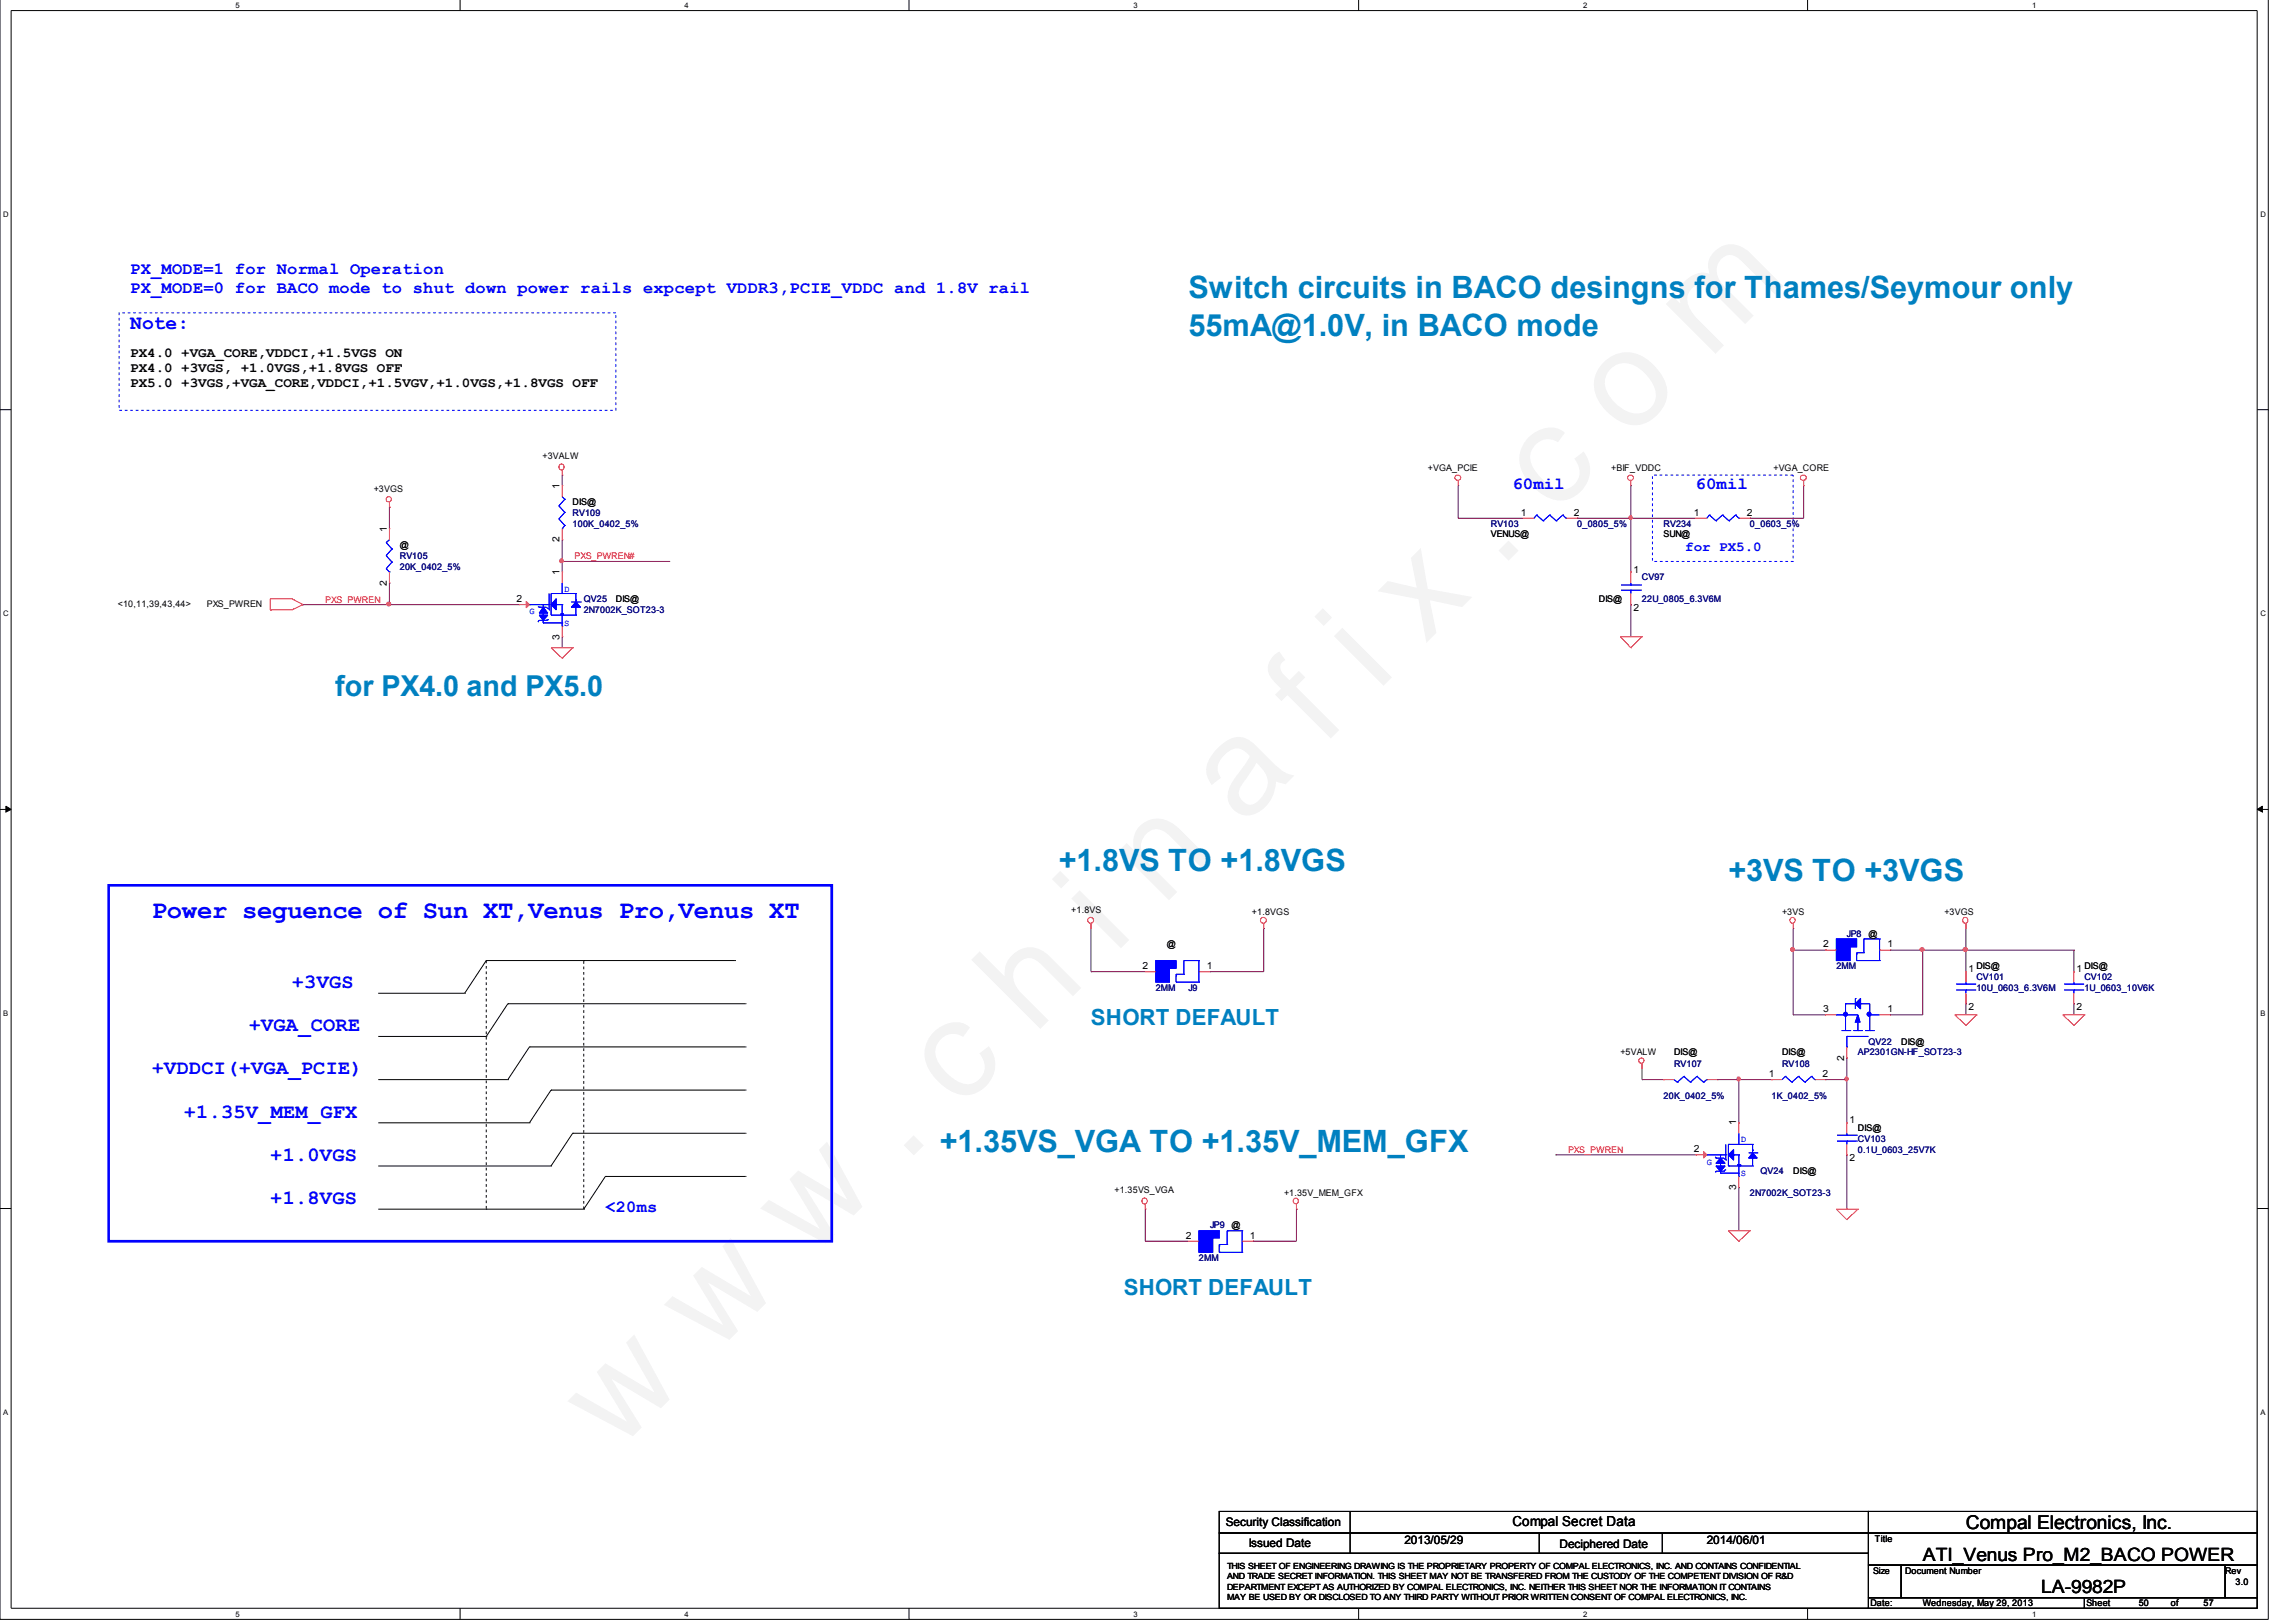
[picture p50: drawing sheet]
<svg xmlns="http://www.w3.org/2000/svg" width="297mm" height="210mm" viewBox="0 0 297 210" stroke-linecap="round" stroke-linejoin="round" font-family="sans-serif">
<defs><g id="words">
<text font-size="17.6" fill="#f0f" x="79.7" y="188" transform="rotate(-45 79.7 188)">w w w . c h i n a f i x . c o m</text>
<g font-size="4" fill="#0080c0">
<text x="153.8" y="38.6">Switch circuits in BACO desingns for Thames/Seymour only</text>
<text x="153.8" y="43.4">55mA@1.0V, in BACO mode</text>
<text x="137" y="112.7">+1.8VS TO +1.8VGS</text>
<text x="223.6" y="114.1">+3VS TO +3VGS</text>
<text x="121.6" y="149">+1.35VS_VGA TO +1.35V_MEM_GFX</text>
</g>
<text font-size="3.7" fill="#0080c0" x="43.3" y="90">for PX4.0 and PX5.0</text>
<text font-size="3.3" fill="#00f" x="19.6" y="118.8">Power seguence of Sun XT,Venus Pro,Venus XT</text>
<g font-size="2.9" fill="#0080c0">
<text x="141.1" y="132.6">SHORT DEFAULT</text>
<text x="145.4" y="167.6">SHORT DEFAULT</text>
</g>
<g font-size="2.6" fill="#00f">
<text x="16.8" y="42.6">Note:</text>
<text x="37.8" y="127.9">+3VGS</text>
<text x="32.2" y="133.4">+VGA_CORE</text>
<text x="19.6" y="139">+VDDCI(+VGA_PCIE)</text>
<text x="23.8" y="144.6">+1.35V_MEM_GFX</text>
<text x="35" y="150.2">+1.0VGS</text>
<text x="35" y="155.8">+1.8VGS</text>
</g>
<text font-size="2.5" x="254.3" y="197.9">Compal Electronics, Inc.</text>
<g font-size="2.4">
<text x="248.8" y="201.9">ATI_Venus Pro_M2_BACO POWER</text>
<text x="264.1" y="206.2">LA-9982P</text>
</g>
<g font-size="2.2" fill="#00f">
<text x="16.8" y="35.4">PX_MODE=1 for Normal Operation</text>
<text x="16.8" y="37.9">PX_MODE=0 for BACO mode to shut down power rails expcept VDDR3,PCIE_VDDC and 1.8V rail</text>
<text x="195.7" y="63.3">60mil</text>
<text x="219.4" y="63.3">60mil</text>
<text x="78.3" y="156.9">&lt;20ms</text>
</g>
<g font-size="1.8">
<text x="16.8" y="46.2">PX4.0 +VGA_CORE,VDDCI,+1.5VGS ON</text>
<text x="16.8" y="48.1">PX4.0 +3VGS, +1.0VGS,+1.8VGS OFF</text>
<text x="16.8" y="50.1">PX5.0 +3VGS,+VGA_CORE,VDDCI,+1.5VGV,+1.0VGS,+1.8VGS OFF</text>
<text x="195.7" y="197.5">Compal Secret Data</text>
</g>
<text font-size="1.8" fill="#00f" x="218" y="71.3">for PX5.0</text>
<g font-size="1.5">
<text x="158.6" y="197.5">Security Classification</text>
<text x="161.5" y="200.2">Issued Date</text>
<text x="181.7" y="199.8">2013/05/29</text>
<text x="201.8" y="200.3">Deciphered Date</text>
<text x="220.8" y="199.8">2014/06/01</text>
</g>
<g font-size="1.3">
<text x="72.4" y="63.3" transform="rotate(-90 72.4 63.3)">1</text>
<text x="50" y="68.8" transform="rotate(-90 50 68.8)">1</text>
<text x="72.4" y="70.2" transform="rotate(-90 72.4 70.2)">2</text>
<text x="196.8" y="66.7">1</text>
<text x="203.6" y="66.7">2</text>
<text x="219.1" y="66.7">1</text>
<text x="226" y="66.7">2</text>
<text x="50" y="75.8" transform="rotate(-90 50 75.8)">2</text>
<text x="66.8" y="77.9">2</text>
<text x="72.4" y="74.4" transform="rotate(-90 72.4 74.4)">1</text>
<text x="211.3" y="74.2">1</text>
<text x="72.4" y="82.8" transform="rotate(-90 72.4 82.8)">3</text>
<text x="211.3" y="79">2</text>
<text x="147.8" y="125.4">2</text>
<text x="156.1" y="125.4">1</text>
<text x="235.9" y="122.6">2</text>
<text x="244.2" y="122.6">1</text>
<text x="254.7" y="125.8">1</text>
<text x="268.6" y="125.8">1</text>
<text x="235.9" y="131">3</text>
<text x="244.2" y="131">1</text>
<text x="254.7" y="130.7">2</text>
<text x="268.6" y="130.7">2</text>
<text x="238.6" y="137.3" transform="rotate(-90 238.6 137.3)">2</text>
<text x="228.9" y="139.4">1</text>
<text x="235.8" y="139.4">2</text>
<text x="219.1" y="149.1">2</text>
<text x="224.6" y="145.6" transform="rotate(-90 224.6 145.6)">1</text>
<text x="239.3" y="145.4">1</text>
<text x="224.6" y="154" transform="rotate(-90 224.6 154)">3</text>
<text x="239.3" y="150.3">2</text>
<text x="153.4" y="160.3">2</text>
<text x="161.7" y="160.3">1</text>
</g>
<g font-size="1.2">
<text x="70.2" y="59.5">+3VALW</text>
<text x="48.3" y="63.7">+3VGS</text>
<text x="74.1" y="65.4">DIS@</text>
<text x="184.7" y="60.9">+VGA_PCIE</text>
<text x="208.4" y="60.9">+BIF_VDDC</text>
<text x="229.4" y="60.9">+VGA_CORE</text>
<text x="51.7" y="71">@</text>
<text x="192.9" y="69.5">VENUS@</text>
<text x="215.2" y="69.5">SUN@</text>
<text x="79.7" y="77.9">DIS@</text>
<text x="206.8" y="77.9">DIS@</text>
<text x="15.2" y="78.6">&lt;10,11,39,43,44&gt;</text>
<text x="26.8" y="78.6">PXS_PWREN</text>
<text x="138.6" y="118.1">+1.8VS</text>
<text x="162" y="118.5">+1.8VGS</text>
<text x="230.5" y="118.5">+3VS</text>
<text x="251.5" y="118.5">+3VGS</text>
<text x="151" y="122.6">@</text>
<text x="241.7" y="121.3">@</text>
<text x="255.7" y="125.4">DIS@</text>
<text x="269.7" y="125.4">DIS@</text>
<text x="209.6" y="136.6">+5VALW</text>
<text x="216.6" y="136.6">DIS@</text>
<text x="230.5" y="136.6">DIS@</text>
<text x="246" y="135.2">DIS@</text>
<text x="240.4" y="146.4">DIS@</text>
<text x="144.2" y="154.4">+1.35VS_VGA</text>
<text x="166.1" y="154.8">+1.35V_MEM_GFX</text>
<text x="232" y="152">DIS@</text>
<text x="159.3" y="158.9">@</text>
<text x="242.3" y="203.6">Size</text>
<text x="242.6" y="199.6">Title</text>
<text x="246.5" y="203.6">Document Number</text>
<text x="287.9" y="203.6">Rev</text>
<text x="242" y="207.9">Date:</text>
<text x="248.8" y="207.9">Wednesday, May 29, 2013</text>
<text x="269.9" y="207.9">Sheet</text>
<text x="276.7" y="207.9">50</text>
<text x="280.8" y="207.9">of</text>
<text x="285.1" y="207.9">57</text>
<text x="289.2" y="205.1">3.0</text>
</g>
<g font-size="1.2" fill="#000080">
<text x="74.1" y="66.7">RV109</text>
<text x="74.1" y="68.2">100K_0402_5%</text>
<text x="192.9" y="68.2">RV103</text>
<text x="204" y="68.2">0_0805_5%</text>
<text x="215.2" y="68.2">RV234</text>
<text x="226.4" y="68.2">0_0603_5%</text>
<text x="51.7" y="72.3">RV105</text>
<text x="51.7" y="73.8">20K_0402_5%</text>
<text x="75.5" y="77.9">QV25</text>
<text x="212.4" y="75.1">CV97</text>
<text x="212.4" y="77.9">22U_0805_6.3V6M</text>
<text x="75.5" y="79.3">2N7002K_SOT23-3</text>
<text x="237.6" y="125.4">2MM</text>
<text x="238.9" y="121.3">JP8</text>
<text x="149.5" y="128.2">2MM</text>
<text x="153.8" y="128.2">J9</text>
<text x="255.7" y="126.8">CV101</text>
<text x="255.7" y="128.2">10U_0603_6.3V6M</text>
<text x="269.7" y="126.8">CV102</text>
<text x="269.7" y="128.2">1U_0603_10V6K</text>
<text x="240.4" y="136.6">AP2301GN-HF_SOT23-3</text>
<text x="241.7" y="135.2">QV22</text>
<text x="215.2" y="142.2">20K_0402_5%</text>
<text x="216.6" y="138">RV107</text>
<text x="229.2" y="142.2">1K_0402_5%</text>
<text x="230.5" y="138">RV108</text>
<text x="240.4" y="147.8">CV103</text>
<text x="240.4" y="149.2">0.1U_0603_25V7K</text>
<text x="226.4" y="154.8">2N7002K_SOT23-3</text>
<text x="227.8" y="152">QV24</text>
<text x="156.5" y="158.9">JP9</text>
<text x="155.1" y="163.2">2MM</text>
</g>
<g font-size="1.2" fill="#f00">
<text x="42.1" y="78">PXS_PWREN</text>
<text x="74.3" y="72.4">PXS_PWREN#</text>
<text x="202.9" y="149.2">PXS_PWREN</text>
</g>
<g font-size="1.2" fill="#00f">
<text x="73" y="76.6">D</text>
<text x="68.5" y="79.4">G</text>
<text x="73" y="81">S</text>
<text x="225.2" y="147.8">D</text>
<text x="220.8" y="150.7">G</text>
<text x="225.2" y="152.2">S</text>
</g>
<g font-size="1.1">
<text x="158.7" y="203">THIS SHEET OF ENGINEERING DRAWING IS THE PROPRIETARY PROPERTY OF COMPAL ELECTRONICS, INC. AND CONTAINS CONFIDENTIAL</text>
<text x="158.7" y="204.4">AND TRADE SECRET INFORMATION. THIS SHEET MAY NOT BE TRANSFERED FROM THE CUSTODY OF THE COMPETENT DIVISION OF R&amp;D</text>
<text x="158.7" y="205.8">DEPARTMENT EXCEPT AS AUTHORIZED BY COMPAL ELECTRONICS, INC. NEITHER THIS SHEET NOR THE INFORMATION IT CONTAINS</text>
<text x="158.7" y="207.1">MAY BE USED BY OR DISCLOSED TO ANY THIRD PARTY WITHOUT PRIOR WRITTEN CONSENT OF COMPAL ELECTRONICS, INC.</text>
</g>
<g font-size="1">
<text x="30.5" y="1">5</text>
<text x="88.6" y="1">4</text>
<text x="146.6" y="1">3</text>
<text x="204.8" y="1">2</text>
<text x="262.9" y="1">1</text>
<text x=".4" y="28">D</text>
<text x="292.4" y="28">D</text>
<text x=".4" y="79.7">C</text>
<text x="292.4" y="79.7">C</text>
<text x=".4" y="131.4">B</text>
<text x="292.4" y="131.4">B</text>
<text x=".4" y="183.1">A</text>
<text x="292.4" y="183.1">A</text>
<text x="30.5" y="209.2">5</text>
<text x="88.6" y="209.2">4</text>
<text x="146.6" y="209.2">3</text>
<text x="204.8" y="209.2">2</text>
<text x="262.9" y="209.2">1</text>
</g>
</g></defs>
<path d="M0 -.1v209.7h293.5v-209.7M1.4 1.4h290.6v206.7h-290.6z" fill="none" stroke="#000" stroke-width=".13"/>
<g fill="#fff">
<path d="M30.5 .2h.4v1h-.4z"/>
<path d="M30.5 208.4h.4v1h-.4z"/>
</g>
<path d="M59.5 -.1v1.5M59.5 208.1v1.5" fill="none" stroke="#000" stroke-width=".13"/>
<g fill="#fff">
<path d="M88.6 .2h.4v1h-.4z"/>
<path d="M88.6 208.4h.4v1h-.4z"/>
</g>
<path d="M117.6 -.1v1.5M117.6 208.1v1.5" fill="none" stroke="#000" stroke-width=".13"/>
<g fill="#fff">
<path d="M146.6 .2h.5v1h-.5z"/>
<path d="M146.6 208.4h.5v1h-.5z"/>
</g>
<path d="M175.8 -.1v1.5M175.8 208.1v1.5" fill="none" stroke="#000" stroke-width=".13"/>
<g fill="#fff">
<path d="M204.8 .2h.4v1h-.4z"/>
<path d="M204.8 208.4h.4v1h-.4z"/>
</g>
<path d="M233.8 -.1v1.5M233.8 208.1v1.5" fill="none" stroke="#000" stroke-width=".13"/>
<g fill="#fff">
<path d="M262.9 .2h.4v1h-.4z"/>
<path d="M262.9 208.4h.4v1h-.4z"/>
<path d="M.4 27.2h.5v1h-.5z"/>
<path d="M292.4 27.2h.5v1h-.5z"/>
<path d="M.4 78.8h.5v1.1h-.5z"/>
<path d="M292.4 78.8h.5v1.1h-.5z"/>
</g>
<path d="M0 53h1.4M292 53h1.5" fill="none" stroke="#000" stroke-width=".13"/>
<g fill="#fff">
<path d="M.4 130.6h.5v1h-.5z"/>
<path d="M292.4 130.6h.5v1h-.5z"/>
</g>
<path d="M0 104.7h1.4M292 104.7h1.5" fill="none" stroke="#000" stroke-width=".13"/>
<path d="M.8 104.3l.6 .4-.6 .4zM292 104.7l.7-.4v.8z" fill="#000" stroke="#000" stroke-width=".13"/>
<g fill="#fff">
<path d="M.4 182.2h.5v1h-.5z"/>
<path d="M292.4 182.2h.5v1h-.5z"/>
</g>
<g fill="none" stroke="#000" stroke-width=".13">
<path d="M48.9 128.5h11.2M48.9 134.1h14M48.9 139.7h16.8M60.1 128.5h.1M62.9 124.3l-2.8 4.2M62.9 124.3h.1M62.9 134.1h.1M62.9 124.3h32.2M65.7 129.9h.1M65.7 139.7h.1M65.7 129.9h30.7M65.7 129.9l-2.8 4.2"/>
<path d="M68.5 135.5l-2.8 4.2M0 156.4h1.4M48.9 145.3h19.6M48.9 150.9h22.4M48.9 156.5h26.6M292 156.4h1.5M157.7 195.6h84v2.8h-84zM157.7 198.4h84v2.6h-84zM174.7 198.4h.1M174.7 195.6v5.4M199.1 198.4v2.6M215.1 198.4v2.6"/>
<path d="M241.7 195.6h50.3v2.8h-50.3zM241.7 198.4h50.3v4.1h-50.3zM157.7 201h84v7.1h-84zM174.7 201h.1M199.1 201h.1M215.1 201h.1M241.7 202.5h4.3v4.3h-4.3zM241.7 206.8h28v1.3h-28zM246 202.5h41.9v4.3h-41.9zM269.7 206.8h22.3v1.3h-22.3zM287.9 202.5h4.1v4.3h-4.1z"/>
</g>
<path d="M62.9 124.3v32.2M75.5 156.5v-32.2" fill="none" stroke="#000" stroke-width=".13" stroke-dasharray=".4 .4 .4 .4 .4 .4 .4 .4" stroke-linecap="butt"/>
<path d="M14.1 114.6h93.5v46h-93.5z" fill="none" stroke="#00f" stroke-width=".34"/>
<path d="M15.4 40.5h64.3v12.6h-64.3z" fill="none" stroke="#00f" stroke-width=".13" stroke-dasharray=".4 .4 .4 .4 .4 .4 .4 .4" stroke-linecap="butt"/>
<g fill="none" stroke="#800040" stroke-width=".13">
<path d="M39.2 78.2h27.9M39.2 78.2h.1M50.4 78.2h.1M50.4 75.5h.1M50.4 65.6h.1M50.4 65.6v2.8M50.4 75.5v2.7M236.1 139.7h2.8M238.9 139.7h.1M238.9 136.9h.1M238.9 136.9v8.4M244.5 131.3h.1"/>
<path d="M244.5 123h.1M244.5 123h23.8M248.8 123h.1M248.8 123v8.3h-4.3M254.3 129.9h.1M254.3 123h.1M254.3 120.2h.1M254.3 120.2v5.5M254.3 129.9v1.4M268.3 129.9h.1M268.3 123h.1M268.3 123v2.7"/>
<path d="M268.3 129.9v1.4M238.9 149.5h.1M238.9 149.5v7"/>
</g>
<g fill="#f0f" stroke="#f0f" stroke-width=".13">
<circle cx="254.3" cy="122.9" r=".25"/>
<circle cx="248.7" cy="122.9" r=".25"/>
<circle cx="238.9" cy="139.6" r=".24"/>
<circle cx="50.3" cy="78.2" r=".25"/>
</g>
<g fill="none" stroke="#f00" stroke-width=".13">
<path d="M35 78.9h2.8M35 78.9h.1M35 77.5h.1M35 77.5h2.8M35 77.5v1.4M37.8 77.5h.1M37.8 78.9h.1M37.8 77.5l1.4 .7M39.2 78.2h.1M39.2 78.2l-1.4 .7M50.4 65.6h.1M50.4 68.4h.1"/>
<path d="M50.4 75.5h.1M50.4 65v.6M50.4 68.4v1.5M50.4 74v1.5M67.1 78.2h1.4M67.1 78.2h.1M254.3 119.6v.6M236.1 131.3h1.5M236.1 123h1.5M238.9 136.9h.1M238.9 135.5v1.4M243.2 131.3h1.3"/>
<path d="M243.2 123h1.3M244.5 123h.1M244.5 131.3h.1M252.9 131.3h.1M252.9 131.3h2.8M252.9 131.3l1.4 1.4M254.3 120.2h.1M254.3 132.7h.1M254.3 125.7h.1M254.3 129.9h.1M254.3 125.7v1.4M254.3 128.5v1.4"/>
<path d="M255.7 131.3h.1M255.7 131.3l-1.4 1.4M266.9 131.3h.1M266.9 131.3h2.8M266.9 131.3l1.4 1.4M268.3 132.7h.1M268.3 125.7h.1M268.3 129.9h.1M268.3 125.7v1.4M268.3 128.5v1.4M269.7 131.3h.1M269.7 131.3l-1.4 1.4"/>
<path d="M237.6 156.5h.1M237.6 156.5h2.8M237.6 156.5l1.3 1.3M238.9 157.8h.1M238.9 145.3h.1M238.9 149.5h.1M238.9 145.3v1.4M238.9 148.1v1.4M240.4 156.5h.1M240.4 156.5l-1.5 1.3"/>
<circle cx="50.3" cy="64.6" r=".34"/>
<circle cx="254.2" cy="119.1" r=".36"/>
</g>
<g fill="none" stroke="#00f" stroke-width=".13">
<path d="M50 70.2h.1M50 71.9h.1M50 73.6h.1M50 70.2l.7 .8M50 71.9l.7 .8M50 73.6l.4 .4M50.4 74h.1M50.4 69.9l-.4 .3M50.7 71h.1M50.7 72.7h.1M50.7 71l-.7 .9M50.7 72.7l-.7 .9"/>
<path d="M237.6 131.3h2.8M237.6 131.3h.1M238.3 133.4h1.1M238.8 129.9h.1M238.8 129.9v3.5M238.8 129.9h1.2M238.9 134.1h2.8M238.9 134.1h.1M238.9 135.5h.1M238.9 134.1v1.4M239.4 133.4h.1M239.8 133.4h1.1"/>
<path d="M240 129.2h.1M240 129.2v1.4M240.2 124.3h.1M240.2 123.5h.1M240.2 124.3h3M240.4 133.4h.1M240.4 132v1.4M240.7 129.9h1.2v3.5M240.7 129.9h.1M240.9 133.4h.1M241.1 123.3h-.9v1M241.1 123.3h.1"/>
<path d="M241.1 121.5h.1M241.1 121.5v1.8M241.1 121.5h2.1M241.3 133.4h1.1M241.9 133.4h.1M241.9 131.3h.1M241.9 131.3h1.3M242.4 133.4h.1M243.2 124.3h.1M243.2 121.5h.1M243.2 121.5v2.8M253.1 128.1h2.4"/>
<path d="M253.1 127.4h2.4M254.3 127.4h.1M254.3 128.1h.1M254.3 127.1v.3M254.3 128.1v.4M255.5 128.1h.1M255.5 127.4h.1M267 128.1h2.5M267 127.4h2.5M268.3 127.4h.1M268.3 128.1h.1M268.3 127.1v.3"/>
<path d="M268.3 128.1v.4M269.5 128.1h.1M269.5 127.4h.1M237.7 147.7h2.5M237.7 146.9h2.5M238.9 146.9h.1M238.9 147.7h.1M238.9 146.7v.2M238.9 147.7v.4M240.2 147.7h.1M240.2 146.9h.1"/>
</g>
<g fill="#00f" stroke="#00f" stroke-width=".13">
<path d="M240 129.9l.7-.7v1.4z"/>
<path d="M240.4 131.3l.2 1h-.6z"/>
<path d="M237.6 121.5h2.6v1h-.8v1.8h-1.8z" fill-rule="evenodd"/>
<path d="M237.6 121.5h2.6v1h-.8v1.8h-1.8z" fill-rule="evenodd"/>
<circle cx="241.8" cy="131.2" r=".25"/>
<circle cx="238.8" cy="131.2" r=".25"/>
</g>
<use href="#words"/>
</svg>
